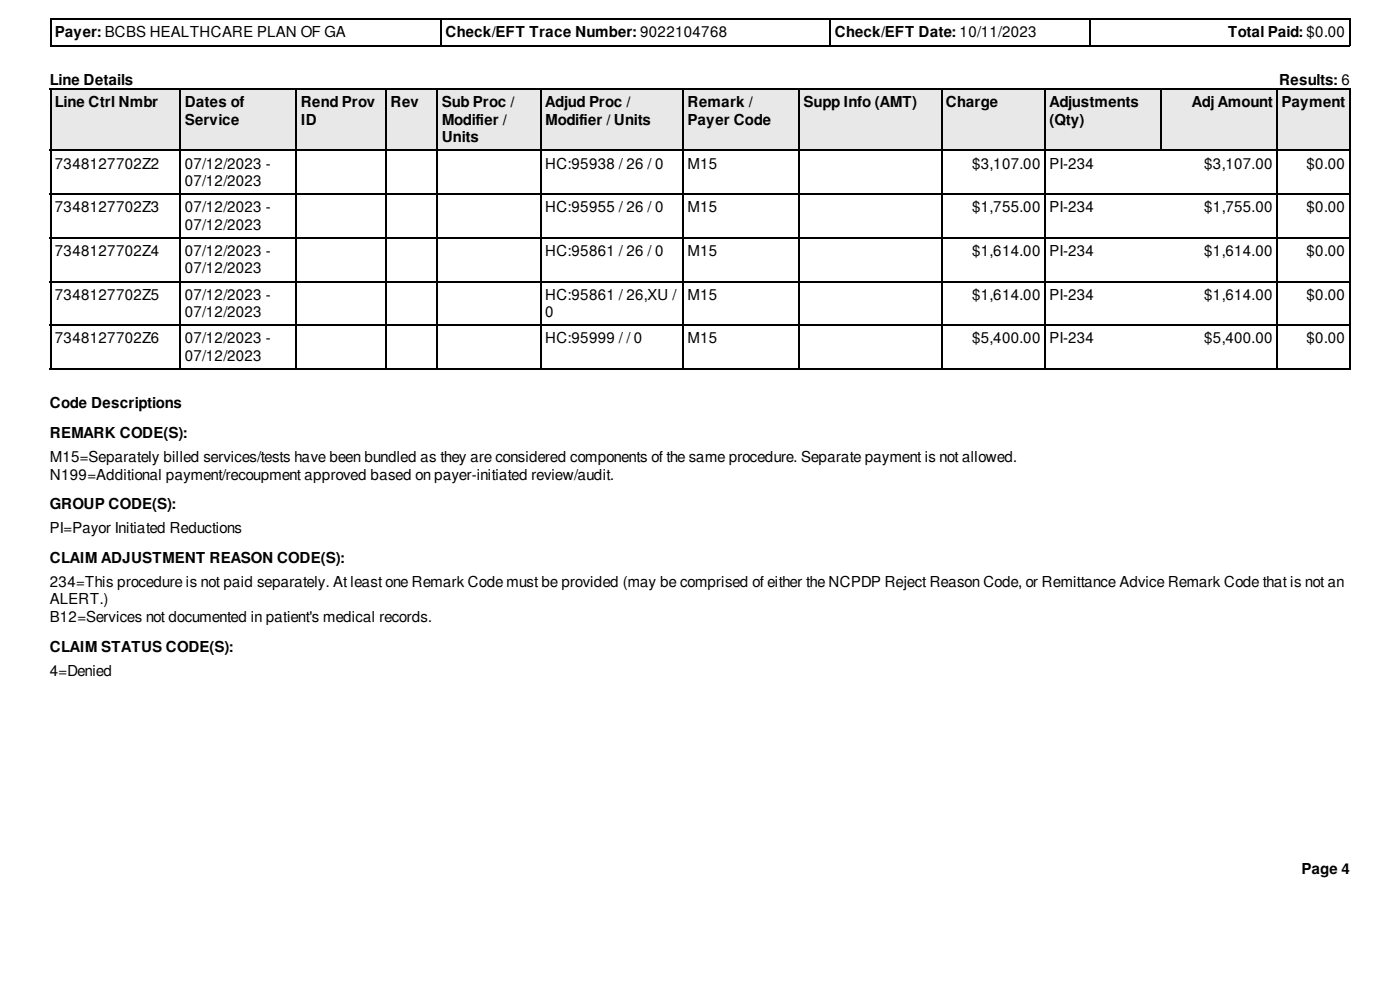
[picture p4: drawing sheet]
<svg xmlns="http://www.w3.org/2000/svg" width="297mm" height="210mm" viewBox="0 0 297 210" stroke-linecap="round" stroke-linejoin="round" font-family="sans-serif">
<defs><g id="words">
<g font-size="3.2">
<text x="11.6" y="7.9">Payer: BCBS HEALTHCARE PLAN OF GA</text>
<text x="94.5" y="7.9">Check/EFT Trace Number: 9022104768</text>
<text x="177.1" y="7.9">Check/EFT Date: 10/11/2023</text>
<text x="260.5" y="7.9">Total Paid: $0.00</text>
<text x="10.6" y="18">Line Details</text>
<text x="11.6" y="22.8">Line Ctrl Nmbr</text>
<text x="39.2" y="22.8">Dates of</text>
<text x="63.8" y="22.8">Rend Prov</text>
<text x="82.9" y="22.8">Rev</text>
<text x="93.7" y="22.8">Sub Proc /</text>
<text x="115.7" y="22.8">Adjud Proc /</text>
<text x="145.9" y="22.8">Remark /</text>
<text x="170.5" y="22.8">Supp Info (AMT)</text>
<text x="200.7" y="22.8">Charge</text>
<text x="222.6" y="22.8">Adjustments</text>
<text x="252.8" y="22.8">Adj Amount</text>
<text x="271.4" y="18">Results: 6</text>
<text x="271.9" y="22.8">Payment</text>
<text x="39.2" y="26.5">Service</text>
<text x="63.8" y="26.5">ID</text>
<text x="93.7" y="26.5">Modifer /</text>
<text x="100.9" y="26.5">i</text>
<text x="115.7" y="26.5">Modifer / Units</text>
<text x="122.8" y="26.5">i</text>
<text x="145.9" y="26.5">Payer Code</text>
<text x="222.6" y="26.5">(Qty)</text>
<text x="11.6" y="35.7">7348127702Z2</text>
<text x="39.2" y="35.7">07/12/2023 -</text>
<text x="93.7" y="30.2">Units</text>
<text x="115.7" y="35.7">HC:95938 / 26 / 0</text>
<text x="145.9" y="35.7">M15</text>
<text x="206.2" y="35.7">$3,107.00</text>
<text x="222.6" y="35.7">PI-234</text>
<text x="255.5" y="35.7">$3,107.00</text>
<text x="277.2" y="35.7">$0.00</text>
<text x="39.2" y="39.4">07/12/2023</text>
<text x="11.6" y="45">7348127702Z3</text>
<text x="39.2" y="45">07/12/2023 -</text>
<text x="115.7" y="45">HC:95955 / 26 / 0</text>
<text x="145.9" y="45">M15</text>
<text x="206.2" y="45">$1,755.00</text>
<text x="222.6" y="45">PI-234</text>
<text x="255.5" y="45">$1,755.00</text>
<text x="277.2" y="45">$0.00</text>
<text x="39.2" y="48.7">07/12/2023</text>
<text x="11.6" y="54.3">7348127702Z4</text>
<text x="39.2" y="54.3">07/12/2023 -</text>
<text x="39.2" y="58">07/12/2023</text>
<text x="115.7" y="54.3">HC:95861 / 26 / 0</text>
<text x="145.9" y="54.3">M15</text>
<text x="206.2" y="54.3">$1,614.00</text>
<text x="222.6" y="54.3">PI-234</text>
<text x="255.5" y="54.3">$1,614.00</text>
<text x="277.2" y="54.3">$0.00</text>
<text x="11.6" y="63.5">7348127702Z5</text>
<text x="39.2" y="63.5">07/12/2023 -</text>
<text x="115.7" y="63.5">HC:95861 / 26,XU /</text>
<text x="145.9" y="63.5">M15</text>
<text x="206.2" y="63.5">$1,614.00</text>
<text x="222.6" y="63.5">PI-234</text>
<text x="255.5" y="63.5">$1,614.00</text>
<text x="277.2" y="63.5">$0.00</text>
<text x="39.2" y="67.2">07/12/2023</text>
<text x="115.7" y="67.2">0</text>
<text x="11.6" y="72.8">7348127702Z6</text>
<text x="39.2" y="72.8">07/12/2023 -</text>
<text x="39.2" y="76.5">07/12/2023</text>
<text x="115.7" y="72.8">HC:95999 / / 0</text>
<text x="145.9" y="72.8">M15</text>
<text x="206.2" y="72.8">$5,400.00</text>
<text x="222.6" y="72.8">PI-234</text>
<text x="255.5" y="72.8">$5,400.00</text>
<text x="277.2" y="72.8">$0.00</text>
<text x="10.6" y="86.6">Code Descriptions</text>
<text x="10.6" y="92.9">REMARK CODE(S):</text>
<text x="10.6" y="98">M15=Separately billed services/tests have been bundled as they are considered components of the same procedure. Separate payment is not allowed.</text>
<text x="10.6" y="101.7">N199=Additional payment/recoupment approved based on payer-initiated review/audit.</text>
<text x="10.6" y="108">GROUP CODE(S):</text>
<text x="10.6" y="113">PI=Payor Initiated Reductions</text>
<text x="10.6" y="119.4">CLAIM ADJUSTMENT REASON CODE(S):</text>
<text x="10.6" y="124.4">234=This procedure is not paid separately. At least one Remark Code must be provided (may be comprised of either the NCPDP Reject Reason Code, or Remittance Advice Remark Code that is not an</text>
<text x="10.6" y="128.1">ALERT.)</text>
<text x="10.6" y="131.8">B12=Services not documented in patient's medical records.</text>
<text x="10.6" y="138.2">CLAIM STATUS CODE(S):</text>
<text x="10.6" y="143.2">4=Denied</text>
<text x="276.1" y="185.3">Page 4</text>
</g>
</g></defs>
<path d="M10.6 4.1h275.8M10.6 9.7h275.8M10.7 4v5.8M93.6 4v5.8M176.2 4v5.8M231.3 4v5.8M286.3 4v5.8" fill="none" stroke="#000" stroke-width=".26"/>
<g fill="#e2e8f4">
<path d="M10.6 18.8h27.5v13h-27.5z"/>
<path d="M38.1 18.8h24.6v13h-24.6z"/>
<path d="M62.7 18.8h19.1v13h-19.1z"/>
<path d="M81.8 18.8h10.9v13h-10.9z"/>
<path d="M92.7 18.8h21.9v13h-21.9z"/>
<path d="M114.6 18.8h30.2v13h-30.2z"/>
<path d="M144.8 18.8h24.6v13h-24.6z"/>
<path d="M169.4 18.8h30.2v13h-30.2z"/>
<path d="M199.6 18.8h22v13h-22z"/>
<path d="M221.6 18.8h24.6v13h-24.6z"/>
<path d="M246.2 18.8h24.6v13h-24.6z"/>
<path d="M270.8 18.8h15.4v13h-15.4z"/>
</g>
<g fill="none" stroke="#000" stroke-width=".26">
<path d="M10.6 18.9h275.8M10.7 18.8v59.6M38.3 18.8v59.6M62.9 18.8v59.6M81.9 18.8v59.6M92.8 18.8v59.6M114.8 18.8v59.6M144.9 18.8v59.6M169.6 18.8v59.6M199.7 18.8v59.6M221.7 18.8v59.6M246.3 18.8v13.2"/>
<path d="M271 18.8v59.6M286.3 18.8v59.6M10.6 31.9h275.8M10.6 59.7h275.8M10.6 50.4h275.8M10.6 41.2h275.8M10.6 78.2h275.8M10.6 69h275.8"/>
</g>
<use href="#words"/>
</svg>
